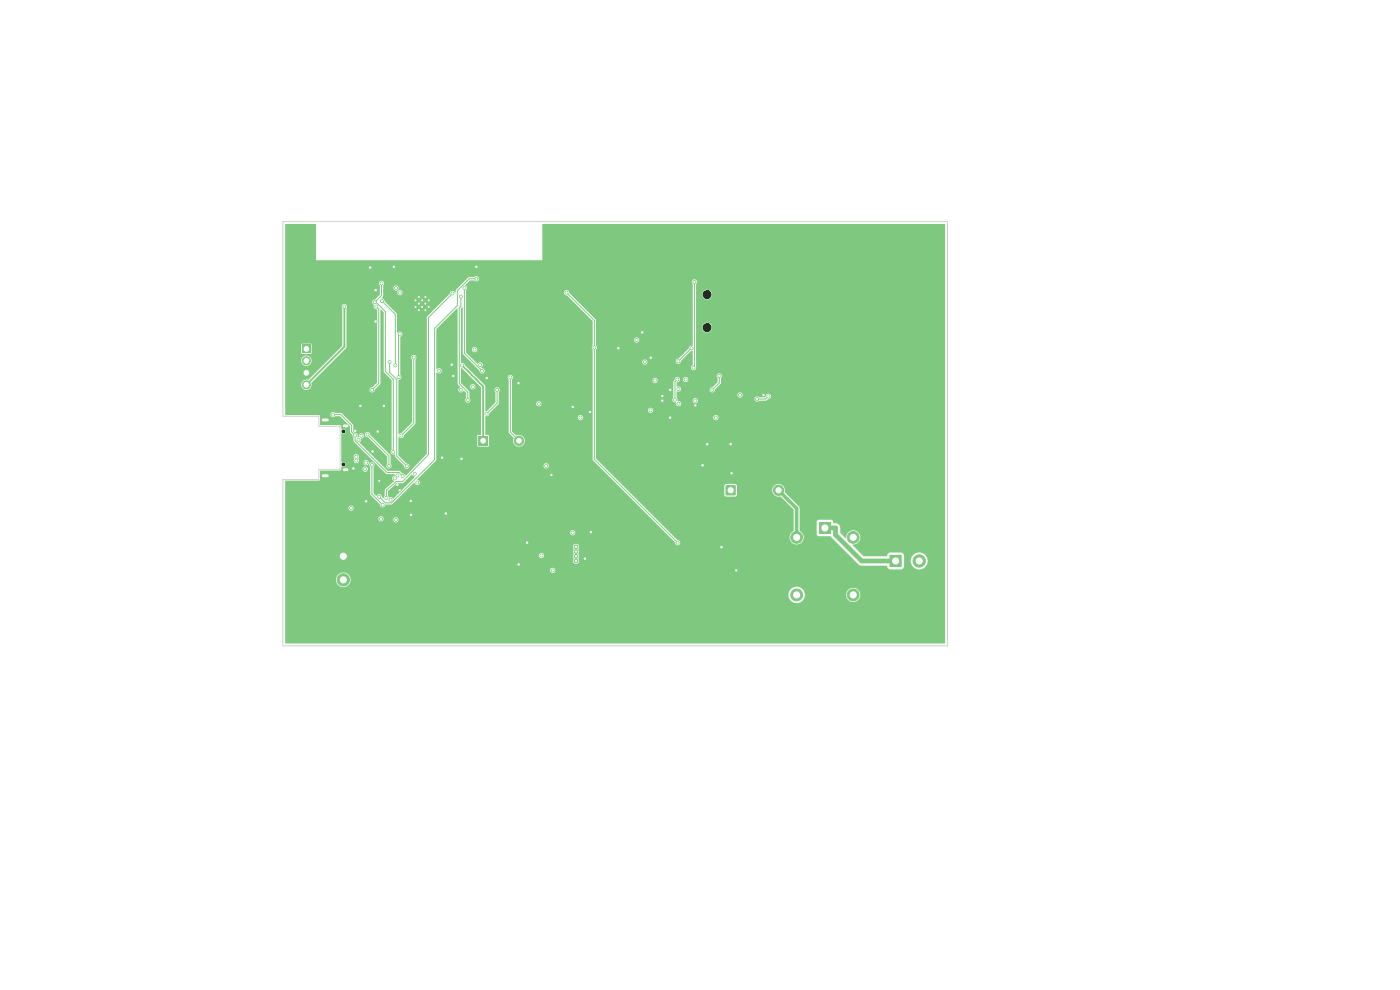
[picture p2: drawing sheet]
<svg xmlns="http://www.w3.org/2000/svg" width="297mm" height="210mm" viewBox="0 0 297 210" stroke-linecap="round" stroke-linejoin="round" font-family="sans-serif">
<path d="M188.8 117.8h2.4v2.4h-2.4z" fill="#7fc87f"/>
<circle cx="195" cy="119" r="1.3" fill="#7fc87f" stroke="#7fc87f" stroke-width=".21"/>
<path d="M64.2 73.2h1.6v1.7h-1.6z" fill="#7fc87f"/>
<g fill="#7fc87f" stroke="#7fc87f" stroke-width=".21">
<circle cx="65" cy="76.5" r=".85"/>
<circle cx="65" cy="79.1" r=".85"/>
<circle cx="65" cy="81.6" r=".85"/>
</g>
<path d="M101.5 92.5h2v2h-2z" fill="#7fc87f"/>
<g fill="#7fc87f" stroke="#7fc87f" stroke-width=".21">
<circle cx="110.1" cy="93.5" r="1"/>
<circle cx="88.1" cy="63.7" r=".3"/>
<circle cx="88.1" cy="65.1" r=".3"/>
<circle cx="88.8" cy="63" r=".3"/>
<circle cx="88.8" cy="64.4" r=".3"/>
<circle cx="88.9" cy="65.8" r=".3"/>
<circle cx="89.5" cy="63.7" r=".3"/>
<circle cx="89.6" cy="65.1" r=".3"/>
<circle cx="90.3" cy="63" r=".3"/>
<circle cx="90.3" cy="64.4" r=".3"/>
<circle cx="90.3" cy="65.8" r=".3"/>
<circle cx="91" cy="63.7" r=".3"/>
<circle cx="91" cy="65.1" r=".3"/>
</g>
<path d="M71.6 116.8h2.5v2.4h-2.5z" fill="#7fc87f"/>
<circle cx="72.8" cy="123" r="1.3" fill="#7fc87f" stroke="#7fc87f" stroke-width=".21"/>
<path d="M68.6 89.1h.8M73 90.4h.6M73 99.7h.6M68.6 100.9h.8" fill="none" stroke="#7fc87f" stroke-width=".9"/>
<path d="M173.8 110.8h2.5v2.5h-2.5z" fill="#7fc87f"/>
<g fill="#7fc87f" stroke="#7fc87f" stroke-width=".21">
<circle cx="169" cy="114" r="1.25"/>
<circle cx="169" cy="126.2" r="1.25"/>
<circle cx="181" cy="126.2" r="1.25"/>
<circle cx="181" cy="114" r="1.25"/>
</g>
<path d="M154 103h2v2h-2z" fill="#7fc87f"/>
<g fill="#7fc87f" stroke="#7fc87f" stroke-width=".21">
<circle cx="165.2" cy="104" r="1.1"/>
<circle cx="147.1" cy="78" r=".3"/>
<circle cx="147.3" cy="59.8" r=".3"/>
<circle cx="144" cy="85.6" r=".3"/>
<circle cx="151.1" cy="82.7" r=".3"/>
<circle cx="152.6" cy="79.8" r=".3"/>
<circle cx="140.5" cy="85" r=".3"/>
<circle cx="84.8" cy="104" r=".3"/>
<circle cx="94.6" cy="108.9" r=".3"/>
<circle cx="153.1" cy="116.1" r=".3"/>
<circle cx="156.2" cy="121" r=".3"/>
<circle cx="75.3" cy="91.4" r=".3"/>
<circle cx="142.2" cy="88.6" r=".3"/>
<circle cx="93.8" cy="97.1" r=".3"/>
<circle cx="81.4" cy="86.1" r=".3"/>
<circle cx="87.2" cy="109.2" r=".3"/>
<circle cx="138.1" cy="75.9" r=".3"/>
<circle cx="103.3" cy="80.2" r=".3"/>
<circle cx="131.2" cy="73.9" r=".3"/>
<circle cx="117" cy="100.8" r=".3"/>
<circle cx="84.3" cy="102.8" r=".3"/>
<circle cx="79.7" cy="61.5" r=".3"/>
<circle cx="136.3" cy="70.5" r=".3"/>
<circle cx="140.5" cy="84" r=".3"/>
<circle cx="110" cy="81.3" r=".3"/>
<circle cx="121.5" cy="86.3" r=".3"/>
<circle cx="77.7" cy="106.3" r=".3"/>
<circle cx="101.1" cy="56.6" r=".3"/>
<circle cx="124.1" cy="118.5" r=".3"/>
<circle cx="142.2" cy="82.7" r=".3"/>
<circle cx="79" cy="95.8" r=".3"/>
<circle cx="162" cy="83.8" r=".3"/>
<circle cx="75" cy="99.4" r=".3"/>
<circle cx="79.7" cy="68.2" r=".3"/>
<circle cx="78.5" cy="56.7" r=".3"/>
<circle cx="97.9" cy="97.3" r=".3"/>
<circle cx="155.2" cy="100.4" r=".3"/>
<circle cx="76.5" cy="86.1" r=".3"/>
<circle cx="111.8" cy="115.1" r=".3"/>
<circle cx="80.1" cy="91.5" r=".3"/>
<circle cx="83.6" cy="56.6" r=".3"/>
<circle cx="125.4" cy="112.9" r=".3"/>
<circle cx="149" cy="98.7" r=".3"/>
<circle cx="95.8" cy="77.4" r=".3"/>
<circle cx="155" cy="94.2" r=".3"/>
<circle cx="87.1" cy="106.3" r=".3"/>
<circle cx="80.4" cy="102" r=".3"/>
<circle cx="147.5" cy="86" r=".3"/>
<circle cx="150" cy="94.3" r=".3"/>
<circle cx="110" cy="119.7" r=".3"/>
<circle cx="96.2" cy="79.8" r=".3"/>
<circle cx="125.2" cy="87.4" r=".3"/>
<circle cx="84" cy="61.1" r=".3"/>
<circle cx="126.1" cy="73.7" r=".3"/>
<circle cx="143.8" cy="115.1" r=".3"/>
<circle cx="120.2" cy="62.1" r=".3"/>
<circle cx="151.9" cy="88.6" r=".3"/>
<circle cx="121.5" cy="113" r=".3"/>
<circle cx="122.2" cy="118" r=".4"/>
<circle cx="157" cy="83.8" r=".3"/>
<circle cx="76.7" cy="92.5" r=".3"/>
<circle cx="80.8" cy="110.1" r=".3"/>
<circle cx="135.1" cy="72.1" r=".3"/>
<circle cx="147.5" cy="85" r=".3"/>
<circle cx="122.2" cy="119" r=".4"/>
<circle cx="84.3" cy="100.9" r=".3"/>
<circle cx="115.9" cy="98.8" r=".3"/>
<circle cx="84" cy="110.3" r=".3"/>
<circle cx="136.8" cy="76.8" r=".3"/>
<circle cx="122.2" cy="116" r=".4"/>
<circle cx="74.5" cy="107.8" r=".3"/>
<circle cx="77.7" cy="98.1" r=".3"/>
<circle cx="82.9" cy="106" r=".3"/>
<circle cx="122.2" cy="117" r=".4"/>
<circle cx="114.9" cy="117.9" r=".3"/>
<circle cx="138" cy="87" r=".3"/>
<circle cx="139" cy="80.7" r=".3"/>
<circle cx="143.2" cy="84.8" r=".3"/>
<circle cx="143.7" cy="80.5" r=".3"/>
<circle cx="117.2" cy="121" r=".3"/>
<circle cx="73.1" cy="65" r=".3"/>
<circle cx="98" cy="77.5" r=".3"/>
<circle cx="76.1" cy="93.3" r=".3"/>
<circle cx="114.3" cy="85.6" r=".3"/>
<circle cx="105.5" cy="82.7" r=".3"/>
<circle cx="103.2" cy="87.8" r=".3"/>
<circle cx="145.5" cy="80.5" r=".3"/>
<circle cx="85.1" cy="92.4" r=".3"/>
<circle cx="87.8" cy="75.8" r=".3"/>
<circle cx="86.3" cy="98.9" r=".3"/>
<circle cx="102.3" cy="78.7" r=".3"/>
<circle cx="98.5" cy="61.1" r=".3"/>
<circle cx="82.7" cy="76.8" r=".3"/>
<circle cx="143.9" cy="82.5" r=".3"/>
<circle cx="79.5" cy="64.1" r=".3"/>
<circle cx="80.9" cy="60.1" r=".3"/>
<circle cx="83.4" cy="95.9" r=".3"/>
<circle cx="75.6" cy="97.7" r=".3"/>
<circle cx="75.6" cy="96.9" r=".3"/>
<circle cx="123.1" cy="88.6" r=".3"/>
<circle cx="108.3" cy="80.1" r=".3"/>
<circle cx="70.7" cy="87.9" r=".3"/>
<circle cx="75.3" cy="92.4" r=".3"/>
<circle cx="85.4" cy="101" r=".3"/>
<circle cx="82.5" cy="98.8" r=".3"/>
<circle cx="78" cy="92.2" r=".3"/>
<circle cx="146.7" cy="73.9" r=".3"/>
<circle cx="143.9" cy="76.6" r=".3"/>
<circle cx="160.6" cy="84.6" r=".3"/>
<circle cx="163" cy="84.1" r=".3"/>
<circle cx="99.2" cy="84.9" r=".3"/>
<circle cx="97.8" cy="62.9" r=".3"/>
<circle cx="84.8" cy="62.1" r=".3"/>
<circle cx="81" cy="63.8" r=".3"/>
<circle cx="83.9" cy="77.5" r=".3"/>
<circle cx="101.9" cy="77.4" r=".3"/>
<circle cx="100.7" cy="74.2" r=".3"/>
<circle cx="81.2" cy="107.1" r=".3"/>
<circle cx="78.9" cy="98.6" r=".3"/>
<circle cx="100.3" cy="82" r=".3"/>
<circle cx="93.2" cy="78.7" r=".3"/>
<circle cx="78.9" cy="82.7" r=".3"/>
<circle cx="79.8" cy="65" r=".3"/>
<circle cx="84.8" cy="70.9" r=".3"/>
<circle cx="97.8" cy="82.7" r=".3"/>
<circle cx="84.6" cy="80" r=".3"/>
<circle cx="82" cy="105.6" r=".3"/>
<circle cx="96" cy="62.3" r=".3"/>
<circle cx="101.1" cy="59.1" r=".3"/>
<circle cx="80.4" cy="105.4" r=".3"/>
<circle cx="88.5" cy="102.4" r=".3"/>
<circle cx="77.5" cy="99.5" r=".3"/>
<circle cx="83.7" cy="101.5" r=".3"/>
<circle cx="88" cy="100.5" r=".3"/>
</g>
<g fill="none" stroke="#7fc87f" stroke-width=".21">
<path d="M101.1 59.1h-1.5l-2.6 2.6v3.1l-4.8 4.9v27.8l-9.2 9.2h-1.3l-1.3-1.3M147.3 59.8v18l-.2 .2M79.6 64l2.2 2.1v12.7l1.6 1.7v15.4M79.8 65l.6 .6v15.7l-1.5 1.4M80.9 60.1v2.6l-1.4 1.4M81 63.8l2.9 2.9v10.8M82.7 76.8v2.2l1.5 1.5v16.3l2.1 2.1M84.8 70.9l-.2 .2v8.9M87.8 75.8v13.9l-2.7 2.7M96 62.3l-5.1 5v29.1l-5.5 5.8h-1.3l-2.1 1.8v1.6M97.8 62.9v2.1l-.4 .3v16.1l1.8 1.8v1.7M98.5 61.1v13.8l3.8 3.8"/>
<path d="M120.2 62.1l5.9 5.9v29.4l17.7 17.7M146.7 73.9l-2.8 2.7M152.6 79.8v1.4l-1.5 1.5M70.7 87.9h1.6l2.3 2.3v1.4l.7 .8v1.1l6.8 6.7h2.6l.7 .8M78 92.2l4.5 4.5v2.1M78.9 98.6v6.2l2.3 2.3M105.5 82.7v2.8l-2.3 2.3M108.3 80.1v11.6l1.8 1.8M143.7 80.5l-.5 .5v3.8M163 84.1l-.6 .5h-1.8M82 105.6h.1"/>
</g>
<path d="M175 112h2.3v1.5l5.5 5.5h7.2" fill="none" stroke="#7fc87f" stroke-width="1"/>
<path d="M73.1 65v8.6l-8.1 8M98 77.5l4.5 4.5v11.5" fill="none" stroke="#7fc87f" stroke-width=".4"/>
<path d="M165.2 104l3.8 3.8v6.2" fill="none" stroke="#7fc87f" stroke-width=".75"/>
<g fill="#7fc87f">
<path d="M82.4 104.1l1.8-1.6 1.4-.1 1.8-1.8 .6 .5-4.5 4.6-.6-.3-.3 .1-.2-.3z"/>
<path d="M60.5 47.5h6.5v7.7h48.1v-7.7h85.4l-.1 89-139.9-.1v-10.3h106.7a1.75 1.75 0 0 0 1.8 1.9 1.75 1.75 0 0 0 1.7-1.9h8.8v.2a1.51 1.51 0 0 0 2.3 1.2 1.51 1.51 0 0 0 0-2.6 1.51 1.51 0 0 0-2.3 1.2h-8.8v-.2a1.75 1.75 0 0 0-1.8-1.5 1.75 1.75 0 0 0-1.7 1.7h-106.7v-3.2h10.8v.2a1.56 1.56 0 0 0 2.3 1.2 1.56 1.56 0 0 0 0-2.6 1.56 1.56 0 0 0-2.3 1.2h-10.8v-2h56.2v.2a.56 .56 0 0 0 .8 .4 .56 .56 0 0 0 0-1 .56 .56 0 0 0-.8 .4h-56.2v-3.1h53.8v.1a.56 .56 0 0 0 .9 .4 .56 .56 0 0 0 0-.9 .56 .56 0 0 0-.9 .4h-53.8v-1.9h61l.2 .5a1.07 1.07 0 0 0 0 1.1l-.2 .4 .2 .5a.74 .74 0 0 0-.1 .9 .74 .74 0 0 0 .8 .3 .88 .88 0 0 0 .3-1.2l.2-.3-.2-.5a1.07 1.07 0 0 0 0-1.1 .65 .65 0 0 0-.2-1.1 .65 .65 0 0 0-1 .5h-61v-2.9h60.4v.1a.56 .56 0 0 0 .9 .4 .56 .56 0 0 0 0-.9 .56 .56 0 0 0-.9 .4h-60.4v-3h19.8v.1a.55 .55 0 0 0 .5 .5 .55 .55 0 0 0 .5-.4h2.1v.2a.56 .56 0 0 0 .9 .4 .56 .56 0 0 0 0-1 .56 .56 0 0 0-.9 .4l-2-.1a.56 .56 0 0 0-.5-.6 .56 .56 0 0 0-.6 .5h-19.8v-2.3h13.4v.2a.56 .56 0 0 0 .9 .4 .56 .56 0 0 0 0-1 .56 .56 0 0 0-.9 .4h-13.4v-5.7h7.2l.2-.3 .1-1.9h4.1l.3-.3h4.5a.56 .56 0 0 0 .7 .6 .56 .56 0 0 0 .3-1 .56 .56 0 0 0-.9 .2l-.1 .2h-4.5v-.6a.54 .54 0 0 0 .9-.2 .54 .54 0 0 0-.6-.7l-.3 .1v-.5h2.6v.2a.55 .55 0 0 0 .4 .4 .55 .55 0 0 0 .6-.1h1.1v.1a.56 .56 0 0 0 .9 .4 .56 .56 0 0 0 0-.9 .56 .56 0 0 0-.9 .4h-1.1l.1-.3-.1-.4a.61 .61 0 0 0 0-.9 .61 .61 0 0 0-.8 0 .61 .61 0 0 0 0 .9l-.2 .2h-2.6l.1-5.7a.54 .54 0 0 0 .7-.1 .54 .54 0 0 0 0-.7 .54 .54 0 0 0-.8 0v-.7l-.3-.2h-4.2v-1.9l-.2-.3h-7.2l9.6-.1a.58 .58 0 0 0 .4 .6 .58 .58 0 0 0 .6-.2h1.1l2 2.1v1.3l.8 1.1 .1 .9 6.8 6.8 1.8 .1v.3a.61 .61 0 0 0-.5 .6 .61 .61 0 0 0 .4 .6l-1.9 1.7-.1 1.4-.2 .5-.4-.2a.62 .62 0 0 0-.5-.7 .62 .62 0 0 0-.7 .4l-.6-.6 .1-5.6a.56 .56 0 0 0-.1-.8 .56 .56 0 0 0-.8 .1 .56 .56 0 0 0 .1 .8v5.7l2.1 2.2a.6 .6 0 0 0 .6 .6 .6 .6 0 0 0 .6-.6h1.5l4.6-4.6a.59 .59 0 0 0 .6 .5 .59 .59 0 0 0 .6-.6 .59 .59 0 0 0-.6-.6l3-3h23.8a.56 .56 0 0 0 .7 .6 .56 .56 0 0 0 .3-.9 .56 .56 0 0 0-1 .2v.1h-23.8l1.1-1.1v-18.5l.1-.1a.58 .58 0 0 0 .9 0 .58 .58 0 0 0-.1-.9 .58 .58 0 0 0-.9 .2v-8.5l4.4-4.4 .1 16 .5 .7a.61 .61 0 0 0-.2 1 .61 .61 0 0 0 1-.2l.5 .5v1.1a.57 .57 0 0 0 0 .8 .57 .57 0 0 0 .8-.1 .57 .57 0 0 0-.1-.8v-1.3l-1.1-1.1h1.2v.1a.56 .56 0 0 0 .9 .4 .56 .56 0 0 0 0-.9 .56 .56 0 0 0-.9 .4h-1.2l-.7-.8 .1-3.2 4.1 4.2v10l-.7 .2-.1 2.1 .2 .2 2.1 .1 .2-.2v-2.2l-.7-.2v-3.8l.1-.1a.59 .59 0 0 0 .7-.6l2-2v-2.5a.57 .57 0 0 0 .1-.9 .57 .57 0 0 0-.9 0 .57 .57 0 0 0 .1 .9v2.2l-1.8 1.8h-.3v-5.3l-1.9-1.9h6.6l.2 .5v11.2l1.1 1.1a1.26 1.26 0 0 0 .6 1.9 1.26 1.26 0 0 0 1.7-1.1 1.26 1.26 0 0 0-1.5-1.3l-.4 .1-.8-.9v-3h14v.2a.56 .56 0 0 0 .8 .4 .56 .56 0 0 0 0-1 .56 .56 0 0 0-.8 .4h-14v-2.9h5.1v.1a.56 .56 0 0 0 .9 .4 .56 .56 0 0 0 0-.9 .56 .56 0 0 0-.9 .4h-5.1v-5.1a.57 .57 0 0 0 0-.9 .57 .57 0 0 0-.9 .4h-6.6l-2.5-2.6a.69 .69 0 0 0-.8-.5v-11.4l.3-.3 .1 .1v9.8l3.5 3.5a.57 .57 0 0 0 .5 .6 .57 .57 0 0 0 .6-.5 .57 .57 0 0 0-.6-.6l-.1-.1a.6 .6 0 0 0 .2-1 .6 .6 0 0 0-1 .2l-2.4-2.4v-.7h1.2a.56 .56 0 0 0 .7 .6 .56 .56 0 0 0 .3-.9 .56 .56 0 0 0-.9 .2l-.1 .1h-1.2v-12.1h20.7a.6 .6 0 0 0 .7 .7l5.4 5.4v5.1l-.2 .6 .2 .4 .1 23.4 17.4 17.4a.57 .57 0 0 0 .5 .7 .57 .57 0 0 0 .6-.6 .57 .57 0 0 0-.6-.6l-11.5-11.4h21.4l.1 1.9 .4 .4 2-.1 .2-.3 .1-1.1h7.4a1.42 1.42 0 0 0 1.8 1.4l2.8 2.8v4.5a1.53 1.53 0 0 0-.6 2.3 1.53 1.53 0 0 0 2.4 0 1.53 1.53 0 0 0-.6-2.3v-1.9h3.6v2.6l.2 .3 .3 .2h2.6l6 6.1 5.9 .2a.74 .74 0 0 0 .7 .7l2.5-.1 .4-.5v-1.3h1.4a1.8 1.8 0 0 0 2.5 1.8 1.8 1.8 0 0 0 .4-3.1 1.8 1.8 0 0 0-2.9 1v.3h-1.4v-1.1l-.4-.5-2.5-.1a.84 .84 0 0 0-.7 .8h-5l-2.3-2.4a1.54 1.54 0 0 0 1.6-1.6 1.54 1.54 0 0 0-1.6-1.5 1.54 1.54 0 0 0-1.5 1.6l-1.1-1v-1.2a1.14 1.14 0 0 0-1.5-.9v-.1a.53 .53 0 0 0-.5-.7l-2.7 .1-.4 .4h-3.6v-3.2l-3.1-3.1a1.36 1.36 0 0 0-1.1-1.7 1.36 1.36 0 0 0-1.6 1.2h-7.4l-.1-.9-.4-.4-1.9 .1-.4 .4h-21.4l-5.8-5.8v-8.8h24.9v.2a.56 .56 0 0 0 .9 .4 .56 .56 0 0 0 0-1 .56 .56 0 0 0-.9 .4h-24.9v-1.5h11.1v.1a.56 .56 0 0 0 .8 .4 .56 .56 0 0 0 0-.9 .56 .56 0 0 0-.8 .4h-11.1v-2.3h16.2v.2a.81 .81 0 0 0 .8 .5 .53 .53 0 0 0 .5 .7 .53 .53 0 0 0 .6-.6 .53 .53 0 0 0-.8-.4v-.2h3.2a.55 .55 0 0 0 .8 .6 .55 .55 0 0 0 .2-.9h12.2v.1a.58 .58 0 0 0 .4 .5 .58 .58 0 0 0 .6-.2h1.4l.4-.3a.57 .57 0 0 0 .7-.6 .57 .57 0 0 0-.6-.6 .57 .57 0 0 0-.6 .7l-.1 .1h-1.2l-.4-.2a.56 .56 0 0 0-.6 .5h-12.3a.56 .56 0 0 0-.9 .3h-3.2l-.2-1.2h12.9a.56 .56 0 0 0 .8 .6 .56 .56 0 0 0 .2-.9 .56 .56 0 0 0-.9 .2l-.1 .1h-12.9v-.6l.2-.1a.55 .55 0 0 0 .8-.4h6v.2a.57 .57 0 0 0 .7 .4 .57 .57 0 0 0 .5-.6l1.2-1.3 .1-1.1a.57 .57 0 0 0-.1-.9 .57 .57 0 0 0-.8 .1 .57 .57 0 0 0 .1 .8v.9l-1 1-.4 .2-.3 .3h-6a.69 .69 0 0 0-1-.6l.1-.9 .5-.2 .1-.5h.7a.56 .56 0 0 0 .7 .6 .56 .56 0 0 0 .3-.9 .56 .56 0 0 0-.9 .2l-.1 .1h-.7a.57 .57 0 0 0-.6-.4 .57 .57 0 0 0-.5 .6l-.3 .4v3.3l-.2 .4h-16.2v-4.1h12a.56 .56 0 0 0 .7 .7 .56 .56 0 0 0 .3-.9 .56 .56 0 0 0-1 .2h-12v-3.9h9.8a.55 .55 0 0 0 .7 .7 .55 .55 0 0 0 .4-.8h6.1v.1a.57 .57 0 0 0 .6 .5 .57 .57 0 0 0 .5-.7l2.1-2.1h.3v3a.56 .56 0 0 0-.3 .7 .56 .56 0 0 0 .7 .4 .56 .56 0 0 0 .4-.7v-8.4h1.2a1.06 1.06 0 0 0 1.5 1.1 1.06 1.06 0 0 0 .3-1.8 1.06 1.06 0 0 0-1.7 .5l-.1 .2h-1.2v-7h1.2a1.06 1.06 0 0 0 1.5 1.1 1.06 1.06 0 0 0 .3-1.8 1.06 1.06 0 0 0-1.7 .5l-.1 .2h-1.2v-2.2a.56 .56 0 0 0 0-.8 .56 .56 0 0 0-.8 .1 .56 .56 0 0 0 .1 .8v12.9l-.2 .1a.58 .58 0 0 0-.7 .6l-2.1 2.1-.4 .2-.2 .4-6.2-.1a.56 .56 0 0 0-.5-.2 .56 .56 0 0 0-.5 .4h-9.8l.1-2.6a.6 .6 0 0 0-.1-.9v-1.1h8.1a.56 .56 0 0 0 .7 .6 .56 .56 0 0 0 .3-.9 .56 .56 0 0 0-1 .1v.2h-8.1v-4.3l-5.7-5.7a.55 .55 0 0 0-.5-.6 .55 .55 0 0 0-.6 .5h-20.7v-.5a.74 .74 0 0 0-.2-1.1l1-.9h.9a.57 .57 0 0 0 .8 .1 .57 .57 0 0 0 0-.9 .57 .57 0 0 0-.8 .1l-1.3 .1-2.5 2.5-.2 .7a.59 .59 0 0 0-.7-.4 .59 .59 0 0 0-.5 .6l-4.8 5-.1 29-4.5 4.6-.2-.3-.4-.2-.6-.5h-2.6l-5.9-6 .3-.5a.34 .34 0 0 1 0-.4 .34 .34 0 0 1 .4-.1 .55 .55 0 0 0 .1-.8h.3l.1 .4 .5 .3 4.1 4v1.6a.57 .57 0 0 0 .1 .9 .57 .57 0 0 0 .8-.1 .57 .57 0 0 0-.1-.8l-.1-1.9-4.3-4.2a.57 .57 0 0 0-.4-.7 .57 .57 0 0 0-.7 .5l-.4-.1a.61 .61 0 0 0-.7 .1 .61 .61 0 0 0-.2 .7l-.3-.1a.59 .59 0 0 0 0-.6 .59 .59 0 0 0-.5-.3l-.4-.4v-1.4l-2.4-2.3-1.5-.2a.56 .56 0 0 0-.9 .4h-9.6v-6.4h3.4v.2a1.1 1.1 0 0 0 1.5 .9h13v.2a.57 .57 0 0 0 .6 .4 .57 .57 0 0 0 .5-.6l1.2-1.3v-15.5l.1-.1 .6 .6v12.5l1.7 1.8v14.8a.61 .61 0 0 0-.1 .8 .61 .61 0 0 0 .8 .2l.1 .6 1.9 1.9a.56 .56 0 0 0 .5 .5 .56 .56 0 0 0 .6-.6 .56 .56 0 0 0-.7-.5l-1.7-1.7v-3.8l.2-.1a.58 .58 0 0 0 .7 .2 .58 .58 0 0 0 .3-.6l2.4-2.5 .1-13.5a.57 .57 0 0 0-.1-.9 .57 .57 0 0 0-.8 .1 .57 .57 0 0 0 .1 .8v13.3l-2.2 2.2-.6 .3-.1-.1v-11.4a.61 .61 0 0 0 .6-.4 .61 .61 0 0 0-.2-.7v-8.1a.59 .59 0 0 0 .3-.9 .59 .59 0 0 0-.9 0l-.1-3.9-3.2-3.4 .3-.4v-.8h3a.56 .56 0 0 0 .7 .6 .56 .56 0 0 0 .2-.9 .56 .56 0 0 0-.9 .2v.1h-3v-1h2.2v.2a.56 .56 0 0 0 .8 .4 .56 .56 0 0 0 0-1 .56 .56 0 0 0-.8 .4h-2.2v-.4a.57 .57 0 0 0 .1-.8 .57 .57 0 0 0-.9 0 .57 .57 0 0 0 .1 .8v2l-1 .9a.64 .64 0 0 0-.6 .5 .64 .64 0 0 0 .3 .8v.1a.71 .71 0 0 0 .7 .8v15.5l-1 .9-.4 .2-.2 .3h-13a1.22 1.22 0 0 0 .7-1.4l7.4-7.5v-8.4a.56 .56 0 0 0-.5-.8 .56 .56 0 0 0-.4 .9v8l-7.3 7.2a1.1 1.1 0 0 0-1.4 .9h-3.4v-5h3.4v.1a1.1 1.1 0 0 0 1.7 .9 1.1 1.1 0 0 0 0-1.9 1.1 1.1 0 0 0-1.7 .9h-3.4v-3.4h3.4l.1 1.9 1.9 .1 .2-.2v-1.8l-.2-.2h-1.8l-.2 .2h-3.4z"/>
</g>
<path d="M60 47h141v90h-141v-35.3h7.6v-2.1h4.4l.1-.2v-8.9l-4.5-.1v-2.1h-7.6z" fill="none" stroke="#d0d2cd" stroke-width=".21"/>
<g fill="#fff" stroke="#fff" stroke-width=".21">
<circle cx="147.1" cy="78" r=".15"/>
<circle cx="147.3" cy="59.8" r=".15"/>
<circle cx="144" cy="85.6" r=".15"/>
<circle cx="151.1" cy="82.7" r=".15"/>
<circle cx="152.6" cy="79.8" r=".15"/>
<circle cx="140.5" cy="85" r=".15"/>
<circle cx="84.8" cy="104" r=".15"/>
<circle cx="94.6" cy="108.9" r=".15"/>
<circle cx="153.1" cy="116.1" r=".15"/>
<circle cx="156.2" cy="121" r=".15"/>
<circle cx="75.3" cy="91.4" r=".15"/>
<circle cx="142.2" cy="88.6" r=".15"/>
<circle cx="93.8" cy="97.1" r=".15"/>
<circle cx="81.4" cy="86.1" r=".15"/>
<circle cx="87.2" cy="109.2" r=".15"/>
<circle cx="138.1" cy="75.9" r=".15"/>
<circle cx="103.3" cy="80.2" r=".15"/>
<circle cx="131.2" cy="73.9" r=".15"/>
<circle cx="117" cy="100.8" r=".15"/>
<circle cx="84.3" cy="102.8" r=".15"/>
<circle cx="79.7" cy="61.5" r=".15"/>
<circle cx="136.3" cy="70.5" r=".15"/>
<circle cx="140.5" cy="84" r=".15"/>
<circle cx="110" cy="81.3" r=".15"/>
<circle cx="121.5" cy="86.3" r=".15"/>
<circle cx="77.7" cy="106.3" r=".15"/>
<circle cx="101.1" cy="56.6" r=".15"/>
<circle cx="124.1" cy="118.5" r=".15"/>
<circle cx="142.2" cy="82.7" r=".15"/>
<circle cx="79" cy="95.8" r=".15"/>
<circle cx="162" cy="83.8" r=".15"/>
<circle cx="75" cy="99.4" r=".15"/>
<circle cx="79.7" cy="68.2" r=".15"/>
<circle cx="78.5" cy="56.7" r=".15"/>
<circle cx="97.9" cy="97.3" r=".15"/>
<circle cx="155.2" cy="100.4" r=".15"/>
<circle cx="76.5" cy="86.1" r=".15"/>
<circle cx="111.8" cy="115.1" r=".15"/>
<circle cx="80.1" cy="91.5" r=".15"/>
<circle cx="83.6" cy="56.6" r=".15"/>
<circle cx="125.4" cy="112.9" r=".15"/>
<circle cx="149" cy="98.7" r=".15"/>
<circle cx="95.8" cy="77.4" r=".15"/>
<circle cx="155" cy="94.2" r=".15"/>
<circle cx="87.1" cy="106.3" r=".15"/>
<circle cx="80.5" cy="102" r=".1"/>
<circle cx="147.5" cy="86" r=".15"/>
<circle cx="150" cy="94.3" r=".15"/>
<circle cx="110" cy="119.7" r=".15"/>
<circle cx="96.2" cy="79.8" r=".15"/>
<circle cx="125.2" cy="87.4" r=".15"/>
<circle cx="84" cy="61.1" r=".15"/>
<circle cx="126.1" cy="73.7" r=".15"/>
<circle cx="143.8" cy="115.1" r=".15"/>
<circle cx="120.2" cy="62.1" r=".15"/>
<circle cx="151.9" cy="88.6" r=".15"/>
<circle cx="121.5" cy="113" r=".15"/>
<circle cx="122.2" cy="118" r=".15"/>
<circle cx="157" cy="83.8" r=".15"/>
<circle cx="76.7" cy="92.5" r=".15"/>
<circle cx="80.8" cy="110" r=".15"/>
<circle cx="135.1" cy="72.1" r=".15"/>
<circle cx="147.5" cy="85" r=".15"/>
<circle cx="122.2" cy="119" r=".15"/>
<circle cx="84.3" cy="100.9" r=".15"/>
<circle cx="115.9" cy="98.8" r=".15"/>
<circle cx="84" cy="110.3" r=".15"/>
<circle cx="136.8" cy="76.8" r=".15"/>
<circle cx="122.2" cy="116" r=".15"/>
<circle cx="74.5" cy="107.8" r=".15"/>
<circle cx="77.7" cy="98.2" r=".15"/>
<circle cx="82.9" cy="106" r=".15"/>
<circle cx="122.2" cy="117" r=".15"/>
<circle cx="114.9" cy="117.9" r=".15"/>
<circle cx="138" cy="87" r=".15"/>
<circle cx="139" cy="80.7" r=".15"/>
<circle cx="143.2" cy="84.8" r=".15"/>
<circle cx="143.7" cy="80.5" r=".15"/>
<circle cx="117.2" cy="121" r=".15"/>
<circle cx="73.1" cy="65" r=".15"/>
<circle cx="98" cy="77.5" r=".15"/>
<circle cx="76.1" cy="93.3" r=".15"/>
<circle cx="114.3" cy="85.6" r=".15"/>
<circle cx="105.5" cy="82.7" r=".15"/>
<circle cx="103.2" cy="87.8" r=".15"/>
<circle cx="145.5" cy="80.5" r=".15"/>
<circle cx="85.1" cy="92.4" r=".15"/>
<circle cx="87.8" cy="75.8" r=".15"/>
<circle cx="86.3" cy="98.9" r=".15"/>
<circle cx="102.3" cy="78.7" r=".15"/>
<circle cx="98.5" cy="61.1" r=".15"/>
<circle cx="82.7" cy="76.8" r=".15"/>
<circle cx="143.9" cy="82.5" r=".15"/>
<circle cx="79.5" cy="64.1" r=".15"/>
<circle cx="80.9" cy="60.1" r=".15"/>
<circle cx="83.4" cy="95.9" r=".15"/>
<circle cx="75.6" cy="97.7" r=".15"/>
<circle cx="75.6" cy="96.9" r=".15"/>
<circle cx="123.1" cy="88.6" r=".15"/>
<circle cx="108.3" cy="80.1" r=".15"/>
<circle cx="70.7" cy="87.9" r=".15"/>
<circle cx="75.3" cy="92.4" r=".15"/>
<circle cx="85.4" cy="101" r=".15"/>
<circle cx="82.5" cy="98.8" r=".15"/>
<circle cx="78" cy="92.2" r=".15"/>
<circle cx="146.7" cy="73.9" r=".15"/>
<circle cx="143.9" cy="76.6" r=".15"/>
<circle cx="160.6" cy="84.6" r=".15"/>
<circle cx="163" cy="84.1" r=".15"/>
<circle cx="99.2" cy="84.9" r=".15"/>
<circle cx="97.8" cy="62.9" r=".15"/>
<circle cx="84.8" cy="62.1" r=".15"/>
<circle cx="81" cy="63.8" r=".15"/>
<circle cx="83.9" cy="77.5" r=".15"/>
<circle cx="101.9" cy="77.4" r=".15"/>
<circle cx="100.7" cy="74.2" r=".15"/>
<circle cx="81.2" cy="107.1" r=".15"/>
<circle cx="78.9" cy="98.6" r=".15"/>
<circle cx="100.3" cy="82" r=".15"/>
<circle cx="93.2" cy="78.7" r=".15"/>
<circle cx="78.9" cy="82.7" r=".15"/>
<circle cx="79.8" cy="65" r=".15"/>
<circle cx="84.8" cy="70.9" r=".15"/>
<circle cx="97.8" cy="82.7" r=".15"/>
<circle cx="84.6" cy="80" r=".15"/>
<circle cx="82" cy="105.6" r=".15"/>
<circle cx="96" cy="62.3" r=".15"/>
<circle cx="101.1" cy="59.1" r=".15"/>
<circle cx="80.5" cy="105.4" r=".15"/>
<circle cx="88.5" cy="102.4" r=".15"/>
<circle cx="77.5" cy="99.5" r=".15"/>
<circle cx="83.7" cy="101.5" r=".15"/>
<circle cx="88" cy="100.5" r=".15"/>
<circle cx="190" cy="119" r=".65"/>
<circle cx="195" cy="119" r=".65"/>
<circle cx="65" cy="74" r=".5"/>
<circle cx="65" cy="76.5" r=".5"/>
<circle cx="65" cy="79.1" r=".5"/>
<circle cx="65" cy="81.6" r=".5"/>
<circle cx="102.5" cy="93.5" r=".5"/>
<circle cx="110.1" cy="93.5" r=".5"/>
<circle cx="88.2" cy="63.7" r=".1"/>
<circle cx="88.2" cy="65.1" r=".1"/>
<circle cx="88.8" cy="63" r=".1"/>
<circle cx="88.8" cy="64.4" r=".1"/>
<circle cx="88.8" cy="65.8" r=".1"/>
<circle cx="89.5" cy="63.7" r=".1"/>
<circle cx="89.5" cy="65.1" r=".1"/>
<circle cx="90.2" cy="63" r=".1"/>
<circle cx="90.2" cy="64.4" r=".1"/>
<circle cx="90.2" cy="65.8" r=".1"/>
<circle cx="90.9" cy="63.7" r=".1"/>
<circle cx="90.9" cy="65.1" r=".1"/>
<circle cx="72.8" cy="118" r=".65"/>
<circle cx="72.8" cy="123" r=".65"/>
<circle cx="175" cy="112" r=".65"/>
<circle cx="169" cy="114" r=".65"/>
<circle cx="169" cy="126.2" r=".65"/>
<circle cx="181" cy="126.2" r=".65"/>
<circle cx="181" cy="114" r=".65"/>
<circle cx="155" cy="104" r=".55"/>
<circle cx="165.2" cy="104" r=".55"/>
</g>
<g fill="#000" stroke="#000" stroke-width=".21">
<circle cx="150" cy="62.5" r=".85"/>
<circle cx="150" cy="69.5" r=".85"/>
<circle cx="72.8" cy="91.5" r=".3"/>
<circle cx="72.8" cy="98.5" r=".3"/>
</g>
<path d="M68.6 89.1h.8M73 90.4h.6M73 99.7h.6M68.6 100.9h.8" fill="none" stroke="#fff" stroke-width=".6"/>
</svg>
